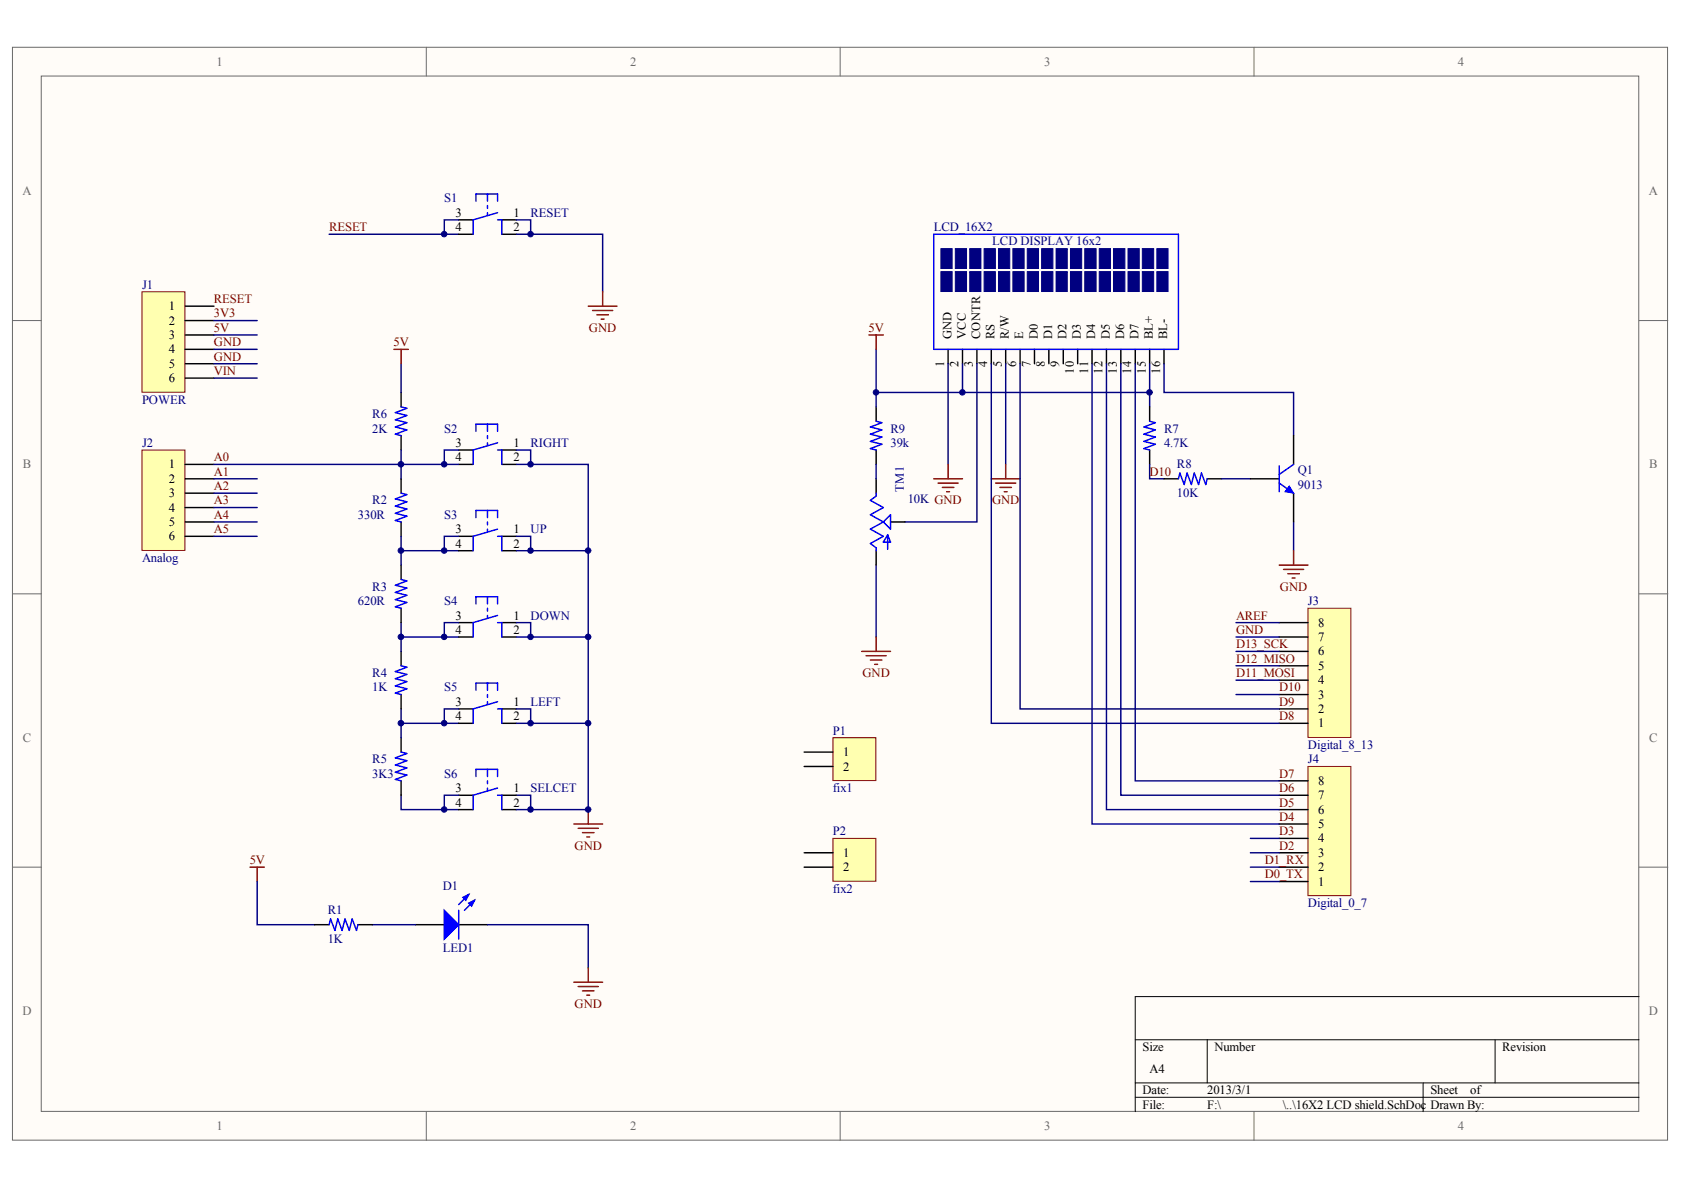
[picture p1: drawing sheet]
<svg xmlns="http://www.w3.org/2000/svg" width="297mm" height="210mm" viewBox="0 0 297 210" stroke-linecap="round" stroke-linejoin="round" font-family="sans-serif">
<defs><g id="words">
<g font-size="2.2" fill="#696969">
<text x="38.2" y="11.6">1</text>
<text x="111.2" y="11.6">2</text>
<text x="184.2" y="11.6">3</text>
<text x="257.2" y="11.6">4</text>
<text x="3.9" y="34.4">A</text>
<text x="290.9" y="34.4">A</text>
<text x="4" y="82.6">B</text>
<text x="290.9" y="82.6">B</text>
<text x="4" y="130.8">C</text>
<text x="290.9" y="130.8">C</text>
<text x="3.9" y="179">D</text>
<text x="290.9" y="179">D</text>
<text x="38.2" y="199.3">1</text>
<text x="111.2" y="199.3">2</text>
<text x="184.2" y="199.3">3</text>
<text x="257.2" y="199.3">4</text>
</g>
<g font-size="2.2" fill="#000080">
<text x="78.4" y="35.7">S1</text>
<text x="93.6" y="38.2">RESET</text>
<text x="164.7" y="40.8">LCD_16X2</text>
<text x="175" y="43.2">LCD DISPLAY 16x2</text>
<text x="25" y="50.9">J1</text>
<text x="25" y="71.2">POWER</text>
<text x="65.7" y="73.8">R6</text>
<text x="65.7" y="76.3">2K</text>
<text x="78.4" y="76.3">S2</text>
<text x="157.1" y="76.3">R9</text>
<text x="205.3" y="76.3">R7</text>
<text x="25" y="78.8">J2</text>
<text x="93.6" y="78.8">RIGHT</text>
<text x="157.1" y="78.8">39k</text>
<text x="205.3" y="78.8">4.7K</text>
<text x="207.6" y="82.6">R8</text>
<text x="228.9" y="83.7">Q1</text>
<text x="65.7" y="89">R2</text>
<text x="159.4" y="86.7" transform="rotate(-90 159.4 86.7)">TM1</text>
<text x="160.1" y="88.7">10K GND</text>
<text x="207.6" y="87.7">10K</text>
<text x="228.9" y="86.2">9013</text>
<text x="63.1" y="91.5">330R</text>
<text x="78.4" y="91.5">S3</text>
<text x="93.6" y="94.1">UP</text>
<text x="25" y="99.1">Analog</text>
<text x="63.1" y="106.7">620R</text>
<text x="65.7" y="104.2">R3</text>
<text x="78.4" y="106.7">S4</text>
<text x="230.7" y="106.7">J3</text>
<text x="93.6" y="109.3">DOWN</text>
<text x="65.7" y="119.4">R4</text>
<text x="65.7" y="122">1K</text>
<text x="78.4" y="122">S5</text>
<text x="93.6" y="124.5">LEFT</text>
<text x="146.9" y="129.6">P1</text>
<text x="65.7" y="134.6">R5</text>
<text x="65.7" y="137.2">3K3</text>
<text x="78.4" y="137.2">S6</text>
<text x="230.7" y="134.6">J4</text>
<text x="230.7" y="132.1">Digital_8_13</text>
<text x="93.6" y="139.7">SELCET</text>
<text x="146.9" y="139.7">fix1</text>
<text x="146.9" y="147.3">P2</text>
<text x="57.8" y="161.3">R1</text>
<text x="78.1" y="157">D1</text>
<text x="146.9" y="157.5">fix2</text>
<text x="230.7" y="160">Digital_0_7</text>
<text x="57.8" y="166.4">1K</text>
<text x="78.1" y="167.9">LED1</text>
</g>
<g font-size="2.2" fill="#800000">
<text x="58.1" y="40.8">RESET</text>
<text x="37.7" y="53.5">RESET</text>
<text x="37.7" y="58.5">5V</text>
<text x="37.7" y="56">3V3</text>
<text x="103.9" y="58.5">GND</text>
<text x="153.2" y="58.5">5V</text>
<text x="37.7" y="61.1">GND</text>
<text x="37.7" y="63.6">GND</text>
<text x="69.4" y="61.1">5V</text>
<text x="37.7" y="66.1">VIN</text>
<text x="37.7" y="81.4">A0</text>
<text x="37.7" y="83.9">A1</text>
<text x="202.8" y="83.9">D10</text>
<text x="37.7" y="86.4">A2</text>
<text x="37.7" y="89">A3</text>
<text x="175" y="89">GND</text>
<text x="37.7" y="91.5">A4</text>
<text x="37.7" y="94.1">A5</text>
<text x="225.8" y="104.2">GND</text>
<text x="218" y="109.3">AREF</text>
<text x="218" y="111.8">GND</text>
<text x="152.1" y="119.4">GND</text>
<text x="218" y="114.4">D13_SCK</text>
<text x="218" y="116.9">D12_MISO</text>
<text x="218" y="119.4">D11_MOSI</text>
<text x="225.6" y="122">D10</text>
<text x="225.6" y="124.5">D9</text>
<text x="225.6" y="127">D8</text>
<text x="225.6" y="137.2">D7</text>
<text x="225.6" y="139.7">D6</text>
<text x="225.6" y="142.3">D5</text>
<text x="101.3" y="149.9">GND</text>
<text x="225.6" y="144.8">D4</text>
<text x="225.6" y="147.3">D3</text>
<text x="225.6" y="149.9">D2</text>
<text x="44" y="152.4">5V</text>
<text x="223.1" y="152.4">D1_RX</text>
<text x="223.1" y="154.9">D0_TX</text>
<text x="101.3" y="177.8">GND</text>
</g>
<g font-size="2.2">
<text x="80.3" y="38.2">3</text>
<text x="80.3" y="40.8">4</text>
<text x="90.6" y="38.2">1</text>
<text x="90.6" y="40.8">2</text>
<text x="29.8" y="54.7">1</text>
<text x="29.8" y="57.3">2</text>
<text x="29.8" y="59.8">3</text>
<text x="167.8" y="59.8" transform="rotate(-90 167.8 59.8)">GND</text>
<text x="170.3" y="59.8" transform="rotate(-90 170.3 59.8)">VCC</text>
<text x="172.9" y="59.8" transform="rotate(-90 172.9 59.8)">CONTR</text>
<text x="175.4" y="59.8" transform="rotate(-90 175.4 59.8)">RS</text>
<text x="178" y="59.8" transform="rotate(-90 178 59.8)">R/W</text>
<text x="180.5" y="59.8" transform="rotate(-90 180.5 59.8)">E</text>
<text x="183" y="59.8" transform="rotate(-90 183 59.8)">D0</text>
<text x="185.6" y="59.8" transform="rotate(-90 185.6 59.8)">D1</text>
<text x="188.1" y="59.8" transform="rotate(-90 188.1 59.8)">D2</text>
<text x="190.7" y="59.8" transform="rotate(-90 190.7 59.8)">D3</text>
<text x="193.2" y="59.8" transform="rotate(-90 193.2 59.8)">D4</text>
<text x="195.7" y="59.8" transform="rotate(-90 195.7 59.8)">D5</text>
<text x="198.3" y="59.8" transform="rotate(-90 198.3 59.8)">D6</text>
<text x="200.8" y="59.8" transform="rotate(-90 200.8 59.8)">D7</text>
<text x="203.4" y="59.8" transform="rotate(-90 203.4 59.8)">BL+</text>
<text x="205.9" y="59.8" transform="rotate(-90 205.9 59.8)">BL-</text>
<text x="29.8" y="62.3">4</text>
<text x="29.8" y="64.9">5</text>
<text x="166.5" y="64.8" transform="rotate(-90 166.5 64.8)">1</text>
<text x="169.1" y="64.8" transform="rotate(-90 169.1 64.8)">2</text>
<text x="171.6" y="64.8" transform="rotate(-90 171.6 64.8)">3</text>
<text x="174.2" y="64.8" transform="rotate(-90 174.2 64.8)">4</text>
<text x="176.7" y="64.8" transform="rotate(-90 176.7 64.8)">5</text>
<text x="179.2" y="64.8" transform="rotate(-90 179.2 64.8)">6</text>
<text x="181.8" y="64.8" transform="rotate(-90 181.8 64.8)">7</text>
<text x="184.3" y="64.8" transform="rotate(-90 184.3 64.8)">8</text>
<text x="186.8" y="64.8" transform="rotate(-90 186.8 64.8)">9</text>
<text x="189.4" y="65.9" transform="rotate(-90 189.4 65.9)">10</text>
<text x="191.9" y="65.9" transform="rotate(-90 191.9 65.9)">11</text>
<text x="194.5" y="65.9" transform="rotate(-90 194.5 65.9)">12</text>
<text x="197" y="65.9" transform="rotate(-90 197 65.9)">13</text>
<text x="199.5" y="65.9" transform="rotate(-90 199.5 65.9)">14</text>
<text x="202.1" y="65.9" transform="rotate(-90 202.1 65.9)">15</text>
<text x="204.6" y="65.9" transform="rotate(-90 204.6 65.9)">16</text>
<text x="29.8" y="67.4">6</text>
<text x="29.8" y="82.6">1</text>
<text x="80.3" y="78.8">3</text>
<text x="80.3" y="81.4">4</text>
<text x="90.6" y="78.8">1</text>
<text x="90.6" y="81.4">2</text>
<text x="29.8" y="85.2">2</text>
<text x="29.8" y="87.7">3</text>
<text x="29.8" y="90.2">4</text>
<text x="29.8" y="92.8">5</text>
<text x="29.8" y="95.3">6</text>
<text x="80.3" y="94.1">3</text>
<text x="90.6" y="94.1">1</text>
<text x="80.3" y="96.6">4</text>
<text x="90.6" y="96.6">2</text>
<text x="80.3" y="109.3">3</text>
<text x="80.3" y="111.8">4</text>
<text x="90.6" y="109.3">1</text>
<text x="90.6" y="111.8">2</text>
<text x="232.5" y="113.1">7</text>
<text x="232.5" y="110.5">8</text>
<text x="232.5" y="118.2">5</text>
<text x="232.5" y="115.6">6</text>
<text x="80.3" y="124.5">3</text>
<text x="90.6" y="124.5">1</text>
<text x="232.5" y="125.8">2</text>
<text x="232.5" y="123.2">3</text>
<text x="232.5" y="120.7">4</text>
<text x="80.3" y="127">4</text>
<text x="90.6" y="127">2</text>
<text x="232.5" y="128.3">1</text>
<text x="148.7" y="133.4">1</text>
<text x="148.7" y="135.9">2</text>
<text x="80.3" y="139.7">3</text>
<text x="80.3" y="142.3">4</text>
<text x="90.6" y="139.7">1</text>
<text x="90.6" y="142.3">2</text>
<text x="232.5" y="143.5">6</text>
<text x="232.5" y="141">7</text>
<text x="232.5" y="138.5">8</text>
<text x="232.5" y="148.6">4</text>
<text x="232.5" y="146.1">5</text>
<text x="148.7" y="151.1">1</text>
<text x="148.7" y="153.7">2</text>
<text x="232.5" y="153.7">2</text>
<text x="232.5" y="151.1">3</text>
<text x="232.5" y="156.2">1</text>
<text x="201.5" y="185.4">Size</text>
<text x="214.2" y="185.4">Number</text>
<text x="265" y="185.4">Revision</text>
<text x="202.8" y="189.2">A4</text>
<text x="201.5" y="195.5">File:</text>
<text x="201.5" y="193">Date:</text>
<text x="212.9" y="195.5">F:\</text>
<text x="212.9" y="193">2013/3/1</text>
<text x="226.3" y="195.5">\..\16X2 LCD shield.SchDoc</text>
<text x="252.3" y="195.5">Drawn By:</text>
<text x="252.3" y="193">Sheet</text>
<text x="259.3" y="193">of</text>
</g>
</g></defs>
<g fill="#fffcf8" stroke="#696969" stroke-width=".18">
<path d="M2.2 8.3h291.9v192.8h-291.9z"/>
<path d="M7.3 13.4h281.8v182.6h-281.8z"/>
</g>
<path d="M75.2 8.3v5.1M148.2 8.3v5.1M221.2 8.3v5.1M2.2 56.5h5.1M289.1 56.5h5.1M2.2 104.8h5.1M289.1 104.8h5.1M2.2 153h5.1M289.1 153h5.1M75.2 196.1v5.1M148.2 196.1v5.1M221.2 196.1v5.1" fill="none" stroke="#696969" stroke-width=".18"/>
<path d="M289.1 175.8h-88.9v20.3M200.2 183.4h88.9M200.2 191h88.9M200.2 193.6h88.9M212.9 183.4v7.6M251 191v5.1M263.7 183.4v7.6" fill="none" stroke="#000" stroke-width=".18"/>
<g fill="none" stroke="#000" stroke-width=".25">
<path d="M70.8 69.2v2.6M70.8 76.8v2.6M167.2 61.6v2.6M169.8 61.6v2.6M172.3 61.6v2.6M174.9 61.6v2.6M177.4 61.6v2.6M179.9 61.6v2.6M182.5 61.6v2.6M185 61.6v2.6M187.5 61.6v2.6M190.1 61.6v2.6"/>
<path d="M192.6 61.6v2.6M195.2 61.6v2.6M197.7 61.6v2.6M200.2 61.6v2.6M202.8 61.6v2.6M205.3 61.6v2.6"/>
</g>
<path d="M164.7 41.3h43.2v20.3h-43.2zM70.8 71.8l1 .2-2.1 .8 2.1 .5-2.1 .8 2.1 .5-2.1 .7 2.1 .5-2.1 .8 1.1 .2" fill="none" stroke="#00f" stroke-width=".25"/>
<g fill="#000080" stroke="#000080" stroke-width=".18">
<path d="M166 43.9h1.9v3.5h-1.9z"/>
<path d="M166 47.9h1.9v3.5h-1.9z"/>
<path d="M168.5 43.9h2v3.5h-2z"/>
<path d="M168.5 47.9h2v3.5h-2z"/>
<path d="M171 43.9h2v3.5h-2z"/>
<path d="M171 47.9h2v3.5h-2z"/>
<path d="M173.6 43.9h2v3.5h-2z"/>
<path d="M173.6 47.9h2v3.5h-2z"/>
<path d="M176.1 43.9h2v3.5h-2z"/>
<path d="M176.1 47.9h2v3.5h-2z"/>
<path d="M178.7 43.9h1.9v3.5h-1.9z"/>
<path d="M178.7 47.9h1.9v3.5h-1.9z"/>
<path d="M181.2 43.9h2v3.5h-2z"/>
<path d="M181.2 47.9h2v3.5h-2z"/>
<path d="M183.7 43.9h2v3.5h-2z"/>
<path d="M183.7 47.9h2v3.5h-2z"/>
<path d="M186.3 43.9h2v3.5h-2z"/>
<path d="M186.3 47.9h2v3.5h-2z"/>
<path d="M188.8 43.9h2v3.5h-2z"/>
<path d="M188.8 47.9h2v3.5h-2z"/>
<path d="M191.3 43.9h2v3.5h-2z"/>
<path d="M191.3 47.9h2v3.5h-2z"/>
<path d="M193.9 43.9h2v3.5h-2z"/>
<path d="M193.9 47.9h2v3.5h-2z"/>
<path d="M196.4 43.9h2v3.5h-2z"/>
<path d="M196.4 47.9h2v3.5h-2z"/>
<path d="M199 43.9h2v3.5h-2z"/>
<path d="M199 47.9h2v3.5h-2z"/>
<path d="M201.5 43.9h2v3.5h-2z"/>
<path d="M201.5 47.9h2v3.5h-2z"/>
<path d="M204.1 43.9h1.9v3.5h-1.9z"/>
<path d="M204.1 47.9h1.9v3.5h-1.9z"/>
</g>
<path d="M25 51.5h7.6v17.7h-7.6z" fill="#ffffb0" stroke="#800000" stroke-width=".18"/>
<path d="M32.7 54h5M32.7 56.5h5M32.7 59.1h5M32.7 61.6h5M32.7 64.2h5M32.7 66.7h5" fill="none" stroke="#000" stroke-width=".25"/>
<path d="M25 79.4h7.6v17.7h-7.6z" fill="#ffffb0" stroke="#800000" stroke-width=".18"/>
<path d="M32.7 81.9h5M32.7 84.5h5M32.7 87h5M32.7 89.5h5M32.7 92.1h5M32.7 94.6h5" fill="none" stroke="#000" stroke-width=".25"/>
<path d="M230.7 135.2h7.6v22.8h-7.6z" fill="#ffffb0" stroke="#800000" stroke-width=".18"/>
<path d="M225.6 137.7h5.1M225.6 155.5h5.1M225.6 153h5.1M225.6 150.4h5.1M225.6 147.9h5.1M225.6 145.3h5.1M225.6 142.8h5.1M225.6 140.3h5.1" fill="none" stroke="#000" stroke-width=".25"/>
<path d="M230.7 107.3h7.6v22.8h-7.6z" fill="#ffffb0" stroke="#800000" stroke-width=".18"/>
<g fill="none" stroke="#000" stroke-width=".25">
<path d="M80.9 38.8h2.5M88.5 38.8h2.6M80.9 41.3h2.5M88.5 41.3h2.6M80.9 79.4h2.5M88.5 79.4h2.6M154.5 71.8v2.5M154.5 79.4v2.5M202.8 71.8v2.5M202.8 79.4v2.5M228.2 76.8v5.1M70.8 84.5v2.5"/>
<path d="M70.8 92.1v2.5M70.8 99.7v2.5M80.9 81.9h2.5M80.9 94.6h2.5M80.9 97.1h2.5M88.5 81.9h2.6M88.5 94.6h2.6M88.5 97.1h2.6M154.5 84.5v2.5M154.5 97.1v2.6M157.1 92.1h2.5M205.3 84.5h2.6"/>
<path d="M212.9 84.5h2.6M220.6 84.5h5M228.2 87v5.1M70.8 107.3v2.5M70.8 114.9v2.5M80.9 112.4h2.5M80.9 109.8h2.5M88.5 112.4h2.6M88.5 109.8h2.6M225.6 120h5.1M225.6 117.4h5.1M225.6 114.9h5.1"/>
<path d="M225.6 112.4h5.1M225.6 109.8h5.1M70.8 122.5v2.5M70.8 130.1v2.6M70.8 137.7v2.6M80.9 127.6h2.5M80.9 125h2.5M88.5 127.6h2.6M88.5 125h2.6M225.6 127.6h5.1M225.6 125h5.1M225.6 122.5h5.1"/>
<path d="M80.9 140.3h2.5M80.9 142.8h2.5M88.5 140.3h2.6M88.5 142.8h2.6M55.5 163.1h2.6M63.1 163.1h2.6M73.3 163.1h5.1M80.9 163.1h5.1"/>
</g>
<g fill="none" stroke="#000080" stroke-width=".25">
<path d="M80.9 38.8h-2.5v2.5M91.1 38.8h2.5v2.5M37.7 56.5h7.7M37.7 59.1h7.7M58.1 41.3h22.8M91.1 41.3h15.2v10.2M37.7 61.6h7.7M37.7 64.2h7.7M37.7 66.7h7.7M70.8 79.4v2.5h-33.1M70.8 64.2v5M80.9 79.4h-2.5v2.5"/>
<path d="M91.1 79.4h2.5v2.5M154.5 61.6v7.6h15.3v-5M154.5 69.2v2.6M167.2 64.2v17.7M172.3 64.2v27.9h-12.7M174.9 64.2v63.4h50.7M177.4 64.2v17.7M179.9 64.2v60.8h45.7M192.6 64.2v81.1h33M195.2 64.2v78.6h30.4M197.7 64.2v76.1h27.9M200.2 64.2v73.5h25.4"/>
<path d="M202.8 64.2v5h-33M202.8 69.2v2.6M205.3 64.2v5h22.9v7.6M37.7 84.5h7.7M37.7 87h7.7M37.7 89.5h7.7M37.7 92.1h7.7M37.7 94.6h7.7M70.8 94.6v2.5h10.1M70.8 97.1v2.6M80.9 81.9h-10.1v2.6M80.9 94.6h-2.5v2.5"/>
<path d="M91.1 81.9h12.7v60.9h-10.2v-2.5h-2.5M91.1 94.6h2.5v2.5h10.2M91.1 97.1h2.5M154.5 81.9v2.6M154.5 99.7v12.7M202.8 81.9v2.6h2.5M215.5 84.5h5.1M228.2 92.1v5M70.8 109.8v2.6h10.1M70.8 112.4v2.5M80.9 109.8h-2.5v2.6M91.1 109.8h2.5v2.6h10.2"/>
<path d="M91.1 112.4h2.5M218 112.4h7.6M218 109.8h7.6M218 114.9h7.6M218 117.4h7.6M218 120h7.6M70.8 125v2.6h10.1M70.8 127.6v2.5M80.9 125h-2.5v2.6M91.1 125h2.5v2.6h10.2M91.1 127.6h2.5M218 122.5h7.6"/>
<path d="M45.4 155.5v7.6h10.1M70.8 140.3v2.5h10.1M80.9 140.3h-2.5v2.5M91.1 142.8h2.5M220.6 150.4h5M220.6 153h5M220.6 155.5h5M220.6 147.9h5M65.7 163.1h7.6M86 163.1h17.8v7.6"/>
</g>
<g fill="none" stroke="#800000" stroke-width=".25">
<path d="M103.8 54h5M104.5 54.8h3.6M105.3 55.5h2M106 56.3h.6M106.3 51.5v2.5M153.3 59.1h2.5M154.5 59.1v2.5M69.5 61.6h2.5M70.8 61.6v2.6M164.7 84.5h5.1M165.5 85.2h3.5M166.2 86h2.1"/>
<path d="M167 86.7h.5M167.2 81.9v2.6M174.9 84.5h5M175.6 85.2h3.6M176.4 86h2M177.1 86.7h.5M177.4 81.9v2.6M225.6 99.7h5.1M228.2 97.1v2.6M152 114.9h5.1M152.8 115.7h3.5M153.5 116.4h2.1"/>
<path d="M154.3 117.2h.5M154.5 112.4v2.5M226.4 100.4h3.6M227.2 101.2h2M227.9 102h.5M44.1 153h2.5M45.4 153v2.5M101.2 145.3h5.1M102 146.1h3.5M102.7 146.9h2.1M103.5 147.6h.5M103.8 142.8v2.5"/>
<path d="M101.2 173.3h5.1M102 174h3.5M102.7 174.8h2.1M103.5 175.5h.5M103.8 170.7v2.6"/>
</g>
<g fill="none" stroke="#00f" stroke-width=".25">
<path d="M84 35.5v-1.3h3.8v1.3M86 34.2v1.3M86 36.2v.6M86 37.5v.5M87.8 38.8h.7v2.5M87.8 37.5l-4.4 1.3v2.5M84 76.1v-1.3h3.8v1.3M86 74.8v1.3M86 76.8v.5M86 78.1v.5M87.8 79.4h.7v2.5M87.8 78.1l-4.4 1.3v2.5"/>
<path d="M154.5 74.3l1.1 .3-2.1 .7 2.1 .5-2.1 .8 2.1 .5-2.1 .8 2.1 .5-2.1 .7 1 .3M202.8 74.3l1 .3-2 .7 2 .5-2 .8 2 .5-2 .8 2 .5-2 .7 1 .3M70.8 87l1 .2-2.1 .8 2.1 .5-2.1 .8 2.1 .5-2.1 .7 2.1 .6-2.1 .7 1.1 .3M84 91.3v-1.3h3.8v1.3M86 90v1.3M86 92.1v.5M86 93.3v.5M87.8 94.6h.7v2.5M87.8 93.3l-4.4 1.3v2.5M154.5 87v.5l-1 .8 2.3 1.2-2.3 1.3 2.3 1.3M155.8 92.1l-2.3 1.2 2.3 1.3-2.3 1.3 1 .7v.5M155.8 92.1l1.3-1.3v2.5z"/>
<path d="M156.6 94.3v2.6M156.6 94.3l.5 1.3h-1.3zM207.9 84.5l.2-1.1 .8 2.1 .5-2.1 .7 2.1 .6-2.1 .7 2.1 .5-2.1 .8 2.1 .2-1M225.6 85.2l2.6 1.8M225.6 82.2v4.5M228.2 81.9l-2.6 1.8M70.8 102.2l1 .3-2.1 .7 2.1 .5-2.1 .8 2.1 .5-2.1 .8 2.1 .5-2.1 .7 1.1 .3M70.8 117.4l1 .3-2.1 .8 2.1 .5-2.1 .7 2.1 .5-2.1 .8 2.1 .5-2.1 .8 1.1 .2M84 106.5v-1.2h3.8v1.2M86 105.3v1.2M86 107.3v.5M86 108.6v.5"/>
<path d="M87.8 109.8h.7v2.6M87.8 108.6l-4.4 1.2v2.6M70.8 132.7l1 .2-2.1 .8 2.1 .5-2.1 .7 2.1 .5-2.1 .8 2.1 .5-2.1 .8 1.1 .2M84 121.7v-1.2h3.8v1.2M84 137v-1.3h3.8v1.3M86 120.5v1.2M86 122.5v.5M86 123.8v.5M86 135.7v1.3M86 137.7v.5M86 139v.5M87.8 125h.7v2.6"/>
<path d="M87.8 123.8l-4.4 1.2v2.6M87.8 139l-4.4 1.3v2.5M82.7 157.8l-1.8 1.8M83.7 158.8l-1.8 1.8M87.8 140.3h.7v2.5M58.1 163.1l.2-1 .8 2 .5-2 .7 2 .5-2 .8 2 .5-2 .8 2 .2-1M80.9 160.6v5"/>
</g>
<g fill="#00f" stroke="#00f" stroke-width=".25">
<path d="M78.4 160.6l2.5 2.5-2.5 2.5z"/>
<path d="M82.7 159.3l1-.5-.5 1z"/>
<path d="M81.7 158.3l1-.5-.5 1z"/>
</g>
<path d="M227.4 85.7l.8 1.3-1.5-.3z" fill="#00f" stroke="#00f" stroke-width=".18"/>
<path d="M146.9 130.1h7.6v7.6h-7.6z" fill="#ffffb0" stroke="#800000" stroke-width=".18"/>
<path d="M141.8 132.7h5.1M141.8 135.2h5.1" fill="none" stroke="#000" stroke-width=".25"/>
<path d="M146.9 147.9h7.6v7.5h-7.6z" fill="#ffffb0" stroke="#800000" stroke-width=".18"/>
<path d="M141.8 150.4h5.1M141.8 153h5.1" fill="none" stroke="#000" stroke-width=".25"/>
<g fill="#000080" stroke="#000080" stroke-width=".18">
<circle cx="70.7" cy="127.6" r=".49"/>
<circle cx="70.7" cy="112.3" r=".49"/>
<circle cx="70.7" cy="97.1" r=".49"/>
<circle cx="70.7" cy="81.9" r=".49"/>
<circle cx="78.3" cy="142.8" r=".48"/>
<circle cx="78.3" cy="127.6" r=".48"/>
<circle cx="78.3" cy="112.3" r=".48"/>
<circle cx="78.3" cy="97.1" r=".48"/>
<circle cx="78.3" cy="81.9" r=".48"/>
<circle cx="78.3" cy="41.3" r=".48"/>
<circle cx="93.6" cy="142.8" r=".48"/>
<circle cx="93.6" cy="127.6" r=".48"/>
<circle cx="93.6" cy="112.3" r=".48"/>
<circle cx="93.6" cy="97.1" r=".48"/>
<circle cx="93.6" cy="81.9" r=".48"/>
<circle cx="93.6" cy="41.3" r=".48"/>
<circle cx="103.7" cy="142.8" r=".48"/>
<circle cx="103.7" cy="127.6" r=".48"/>
<circle cx="103.7" cy="112.3" r=".48"/>
<circle cx="103.7" cy="97.1" r=".48"/>
<circle cx="154.5" cy="69.2" r=".48"/>
<circle cx="169.7" cy="69.2" r=".48"/>
<circle cx="202.8" cy="69.2" r=".48"/>
</g>
<use href="#words"/>
</svg>
